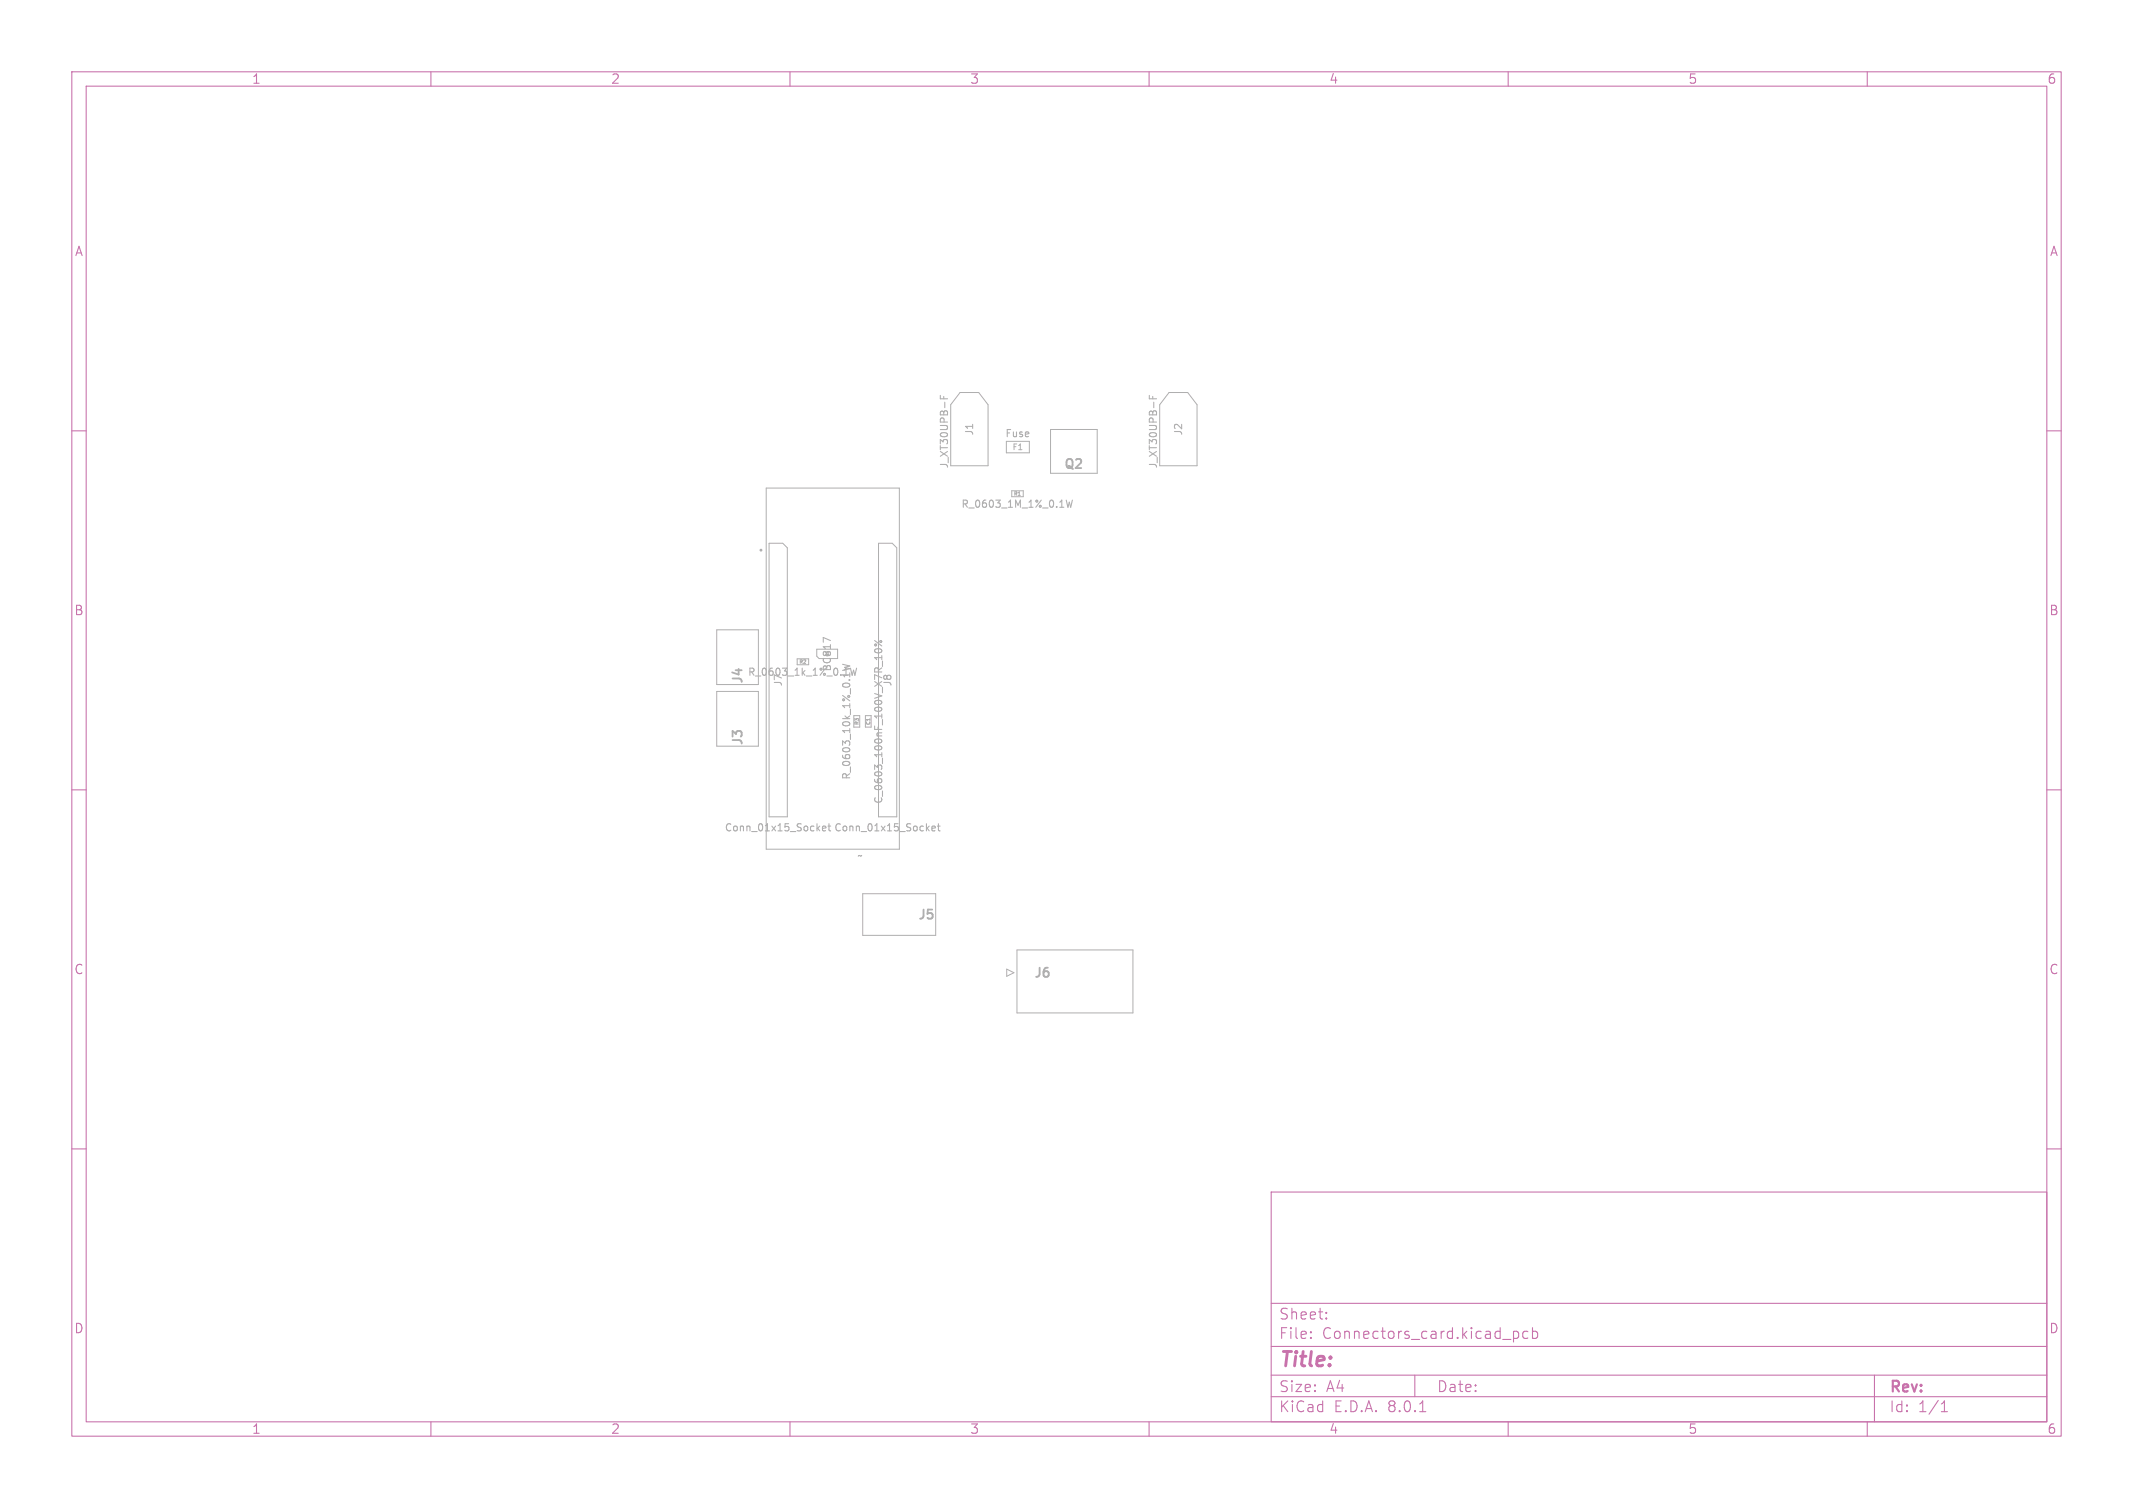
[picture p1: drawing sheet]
<svg xmlns="http://www.w3.org/2000/svg" width="297mm" height="210mm" viewBox="0 0 297 210" stroke-linecap="round" stroke-linejoin="round" font-family="sans-serif">
<defs><g id="words">
<text font-size="2.8" fill="#c872ab" x="178" y="190.9">Title:</text>
<g font-size="2.1" fill="#c872ab">
<text x="178" y="184">Sheet:</text>
<text x="178" y="186.7">File:</text>
<text x="184.1" y="186.7">Connectors_card.kicad_pcb</text>
<text x="178" y="196.9">KiCad</text>
<text x="178" y="194.1">Size:</text>
<text x="184.7" y="194.1">A4</text>
<text x="185.7" y="196.9">E.D.A.</text>
<text x="193.3" y="196.9">8.0.1</text>
<text x="200" y="194.1">Date:</text>
<text x="263" y="194.3">Rev:</text>
<text x="263" y="196.9">Id:</text>
<text x="267.1" y="196.9">1/1</text>
</g>
<g font-size="1.8" fill="#c872ab">
<text x="35" y="11.9">1</text>
<text x="85" y="11.9">2</text>
<text x="135" y="11.9">3</text>
<text x="185" y="11.9">4</text>
<text x="235" y="11.9">5</text>
<text x="285" y="11.9">6</text>
<text x="10.3" y="35.9">A</text>
<text x="285.4" y="35.9">A</text>
<text x="10.3" y="85.9">B</text>
<text x="285.3" y="85.9">B</text>
<text x="10.3" y="135.9">C</text>
<text x="285.3" y="135.9">C</text>
<text x="10.3" y="185.9">D</text>
<text x="285.3" y="185.9">D</text>
<text x="35" y="199.9">1</text>
<text x="85" y="199.9">2</text>
<text x="135" y="199.9">3</text>
<text x="185" y="199.9">4</text>
<text x="235" y="199.9">5</text>
<text x="285" y="199.9">6</text>
</g>
<g font-size="1.8" fill="#afafaf">
<text x="148" y="65.6">Q2</text>
<text x="103.7" y="95.4" transform="rotate(-90 103.7 95.4)">J4</text>
<text x="103.7" y="104" transform="rotate(-90 103.7 104)">J3</text>
<text x="127.7" y="128.4">J5</text>
<text x="143.8" y="136.5">J6</text>
</g>
<g font-size="1.4" fill="#afafaf">
<text x="132.2" y="65.3" transform="rotate(-90 132.2 65.3)">J_XT30UPB-F</text>
<text x="135.7" y="60.7" transform="rotate(-90 135.7 60.7)">J1</text>
<text x="139.9" y="61.1">Fuse</text>
<text x="161.3" y="65.3" transform="rotate(-90 161.3 65.3)">J_XT30UPB-F</text>
<text x="164.8" y="60.7" transform="rotate(-90 164.8 60.7)">J2</text>
<text x="133.8" y="70.9">R_0603_1M_1%_0.1W</text>
<text x="104.1" y="94.3">R_0603_1k_1%_0.1W</text>
<text x="109.1" y="95.7" transform="rotate(-90 109.1 95.7)">J7</text>
<text x="115.9" y="93.6" transform="rotate(-90 115.9 93.6)">BC817</text>
<text x="124.3" y="95.7" transform="rotate(-90 124.3 95.7)">J8</text>
<text x="118.6" y="108.7" transform="rotate(-90 118.6 108.7)">R_0603_10k_1%_0.1W</text>
<text x="123.1" y="112" transform="rotate(-90 123.1 112)">C_0603_100nF_100V_X7R_10%</text>
<text x="100.8" y="116">Conn_01x15_Socket</text>
<text x="116.1" y="116">Conn_01x15_Socket</text>
<text x="119.3" y="119.9">~</text>
</g>
<text font-size="1.1" fill="#afafaf" x="140.9" y="62.8">F1</text>
<g font-size=".7" fill="#afafaf">
<text x="141.1" y="69.1">R1</text>
<text x="111.2" y="92.5">R2</text>
<text x="119.7" y="101" transform="rotate(-90 119.7 101)">R3</text>
<text x="121.3" y="101" transform="rotate(-90 121.3 101)">C1</text>
</g>
<text font-size=".4" fill="#afafaf" x="115.4" y="91.4" transform="rotate(-90 115.4 91.4)">Q1</text>
</g></defs>
<g fill="none" stroke="#c872ab" stroke-width=".15">
<path d="M10 10h277v190h-277zM12 12h273v186h-273zM60 10v2M110 10v2M160 10v2M210 10v2M260 10v2M10 60h2M285 60h2M10 110h2M285 110h2M10 160h2"/>
<path d="M285 160h2M177 166h108v32h-108zM60 198v2M110 198v2M160 198v2M177 194.5h108M177 191.5h108M177 187.5h108M177 181.5h108M182.5 186.3h.1l-.1 .1M182.5 186.3v.1M182.5 185.5v.1"/>
<path d="M182.5 185.5h.1l-.1 .1M184.7 183.6v.1M184.7 183.6h-.1l.1 .1M184.7 182.8v.1M184.7 182.8h-.1l.1 .1M197 191.5v3M197.7 196.6h.8M210 198v2M210.7 185.4v1.5M210.7 185.5l.5-.1 .3 .3v.4l-.2 .2-.1 .1-.5-.1M212.7 185.5l-.4-.1-.3 .3v.4l.2 .2 .1 .1 .4-.1M213.4 185.5l.4-.1 .3 .3v.4l-.1 .2-.2 .1-.4-.1"/>
<path d="M213.4 184.9v1.5M260 198v2M261 191.5v6.5M270.3 196.6h.9M270.3 195.5l.4-.4v1.5"/>
</g>
<g fill="none" stroke="#afafaf" stroke-width=".15">
<path d="M130.9 55.1v.4h1M131.4 55.2v.3M160 55.1v.4h1M160.5 55.2v.3M148.5 69.6l.2 1 .2-.7 .2 .7 .2-1M115.6 89.2l-1-.4v.6M117.3 92.5l1 .2-.7 .2M118.4 93l.3 1 .1-.7 .2 .7 .3-1M121.8 89.2l1 .8M121.8 90.5a.59 .59 0 0 1 1 .2 .57 .57 0 0 1-1-.1zM114.5 115.4l.5-.1v-.2l-.3-.1-.2 .2 .1 .5h.4M115.3 115h.4"/>
<path d="M115.4 114.7v.9l.3 .1M129.8 115.4l.4-.1v-.2l-.3-.1-.1 .2v.5h.4M130.5 115h.4M130.7 114.7v.9l.2 .1"/>
<circle cx="121.9" cy="89.8" r=".14"/>
<circle cx="122.6" cy="89.3" r=".14"/>
</g>
<g fill="none" stroke="#afafaf" stroke-width=".14">
<path d="M133.7 54.7h2.6l1.3 1.7v8.5h-5.2v-8.5zM146.3 59.8h6.5v6.1h-6.5zM162.8 54.7h2.6l1.3 1.7v8.5h-5.2v-8.5zM106.7 68h18.5v50.3h-18.5zM107.1 75.7h1.9l.6 .6v37.5h-2.5zM122.3 75.7h1.9l.7 .6v37.5h-2.6zM140.1 61.5h3.2v1.6h-3.2zM140.9 68.3h1.6v.9h-1.6zM99.8 96.3h5.8v7.6h-5.8zM99.8 87.7h5.8v7.6h-5.8zM111 91.7h1.6v.9h-1.6zM113.7 90.4h2.9v1.3h-2.5l-.4-.3z"/>
<path d="M118.9 99.7h.8v1.6h-.8M120.5 99.7h.8v1.6h-.8zM120.1 124.5h10.2v5.8h-10.2zM140.2 135l1 .5-1 .5zM141.6 132.3h16.2v8.8h-16.2z"/>
</g>
<circle cx="106" cy="76.6" r=".1" fill="none" stroke="#afafaf" stroke-width=".2"/>
<use href="#words"/>
</svg>
